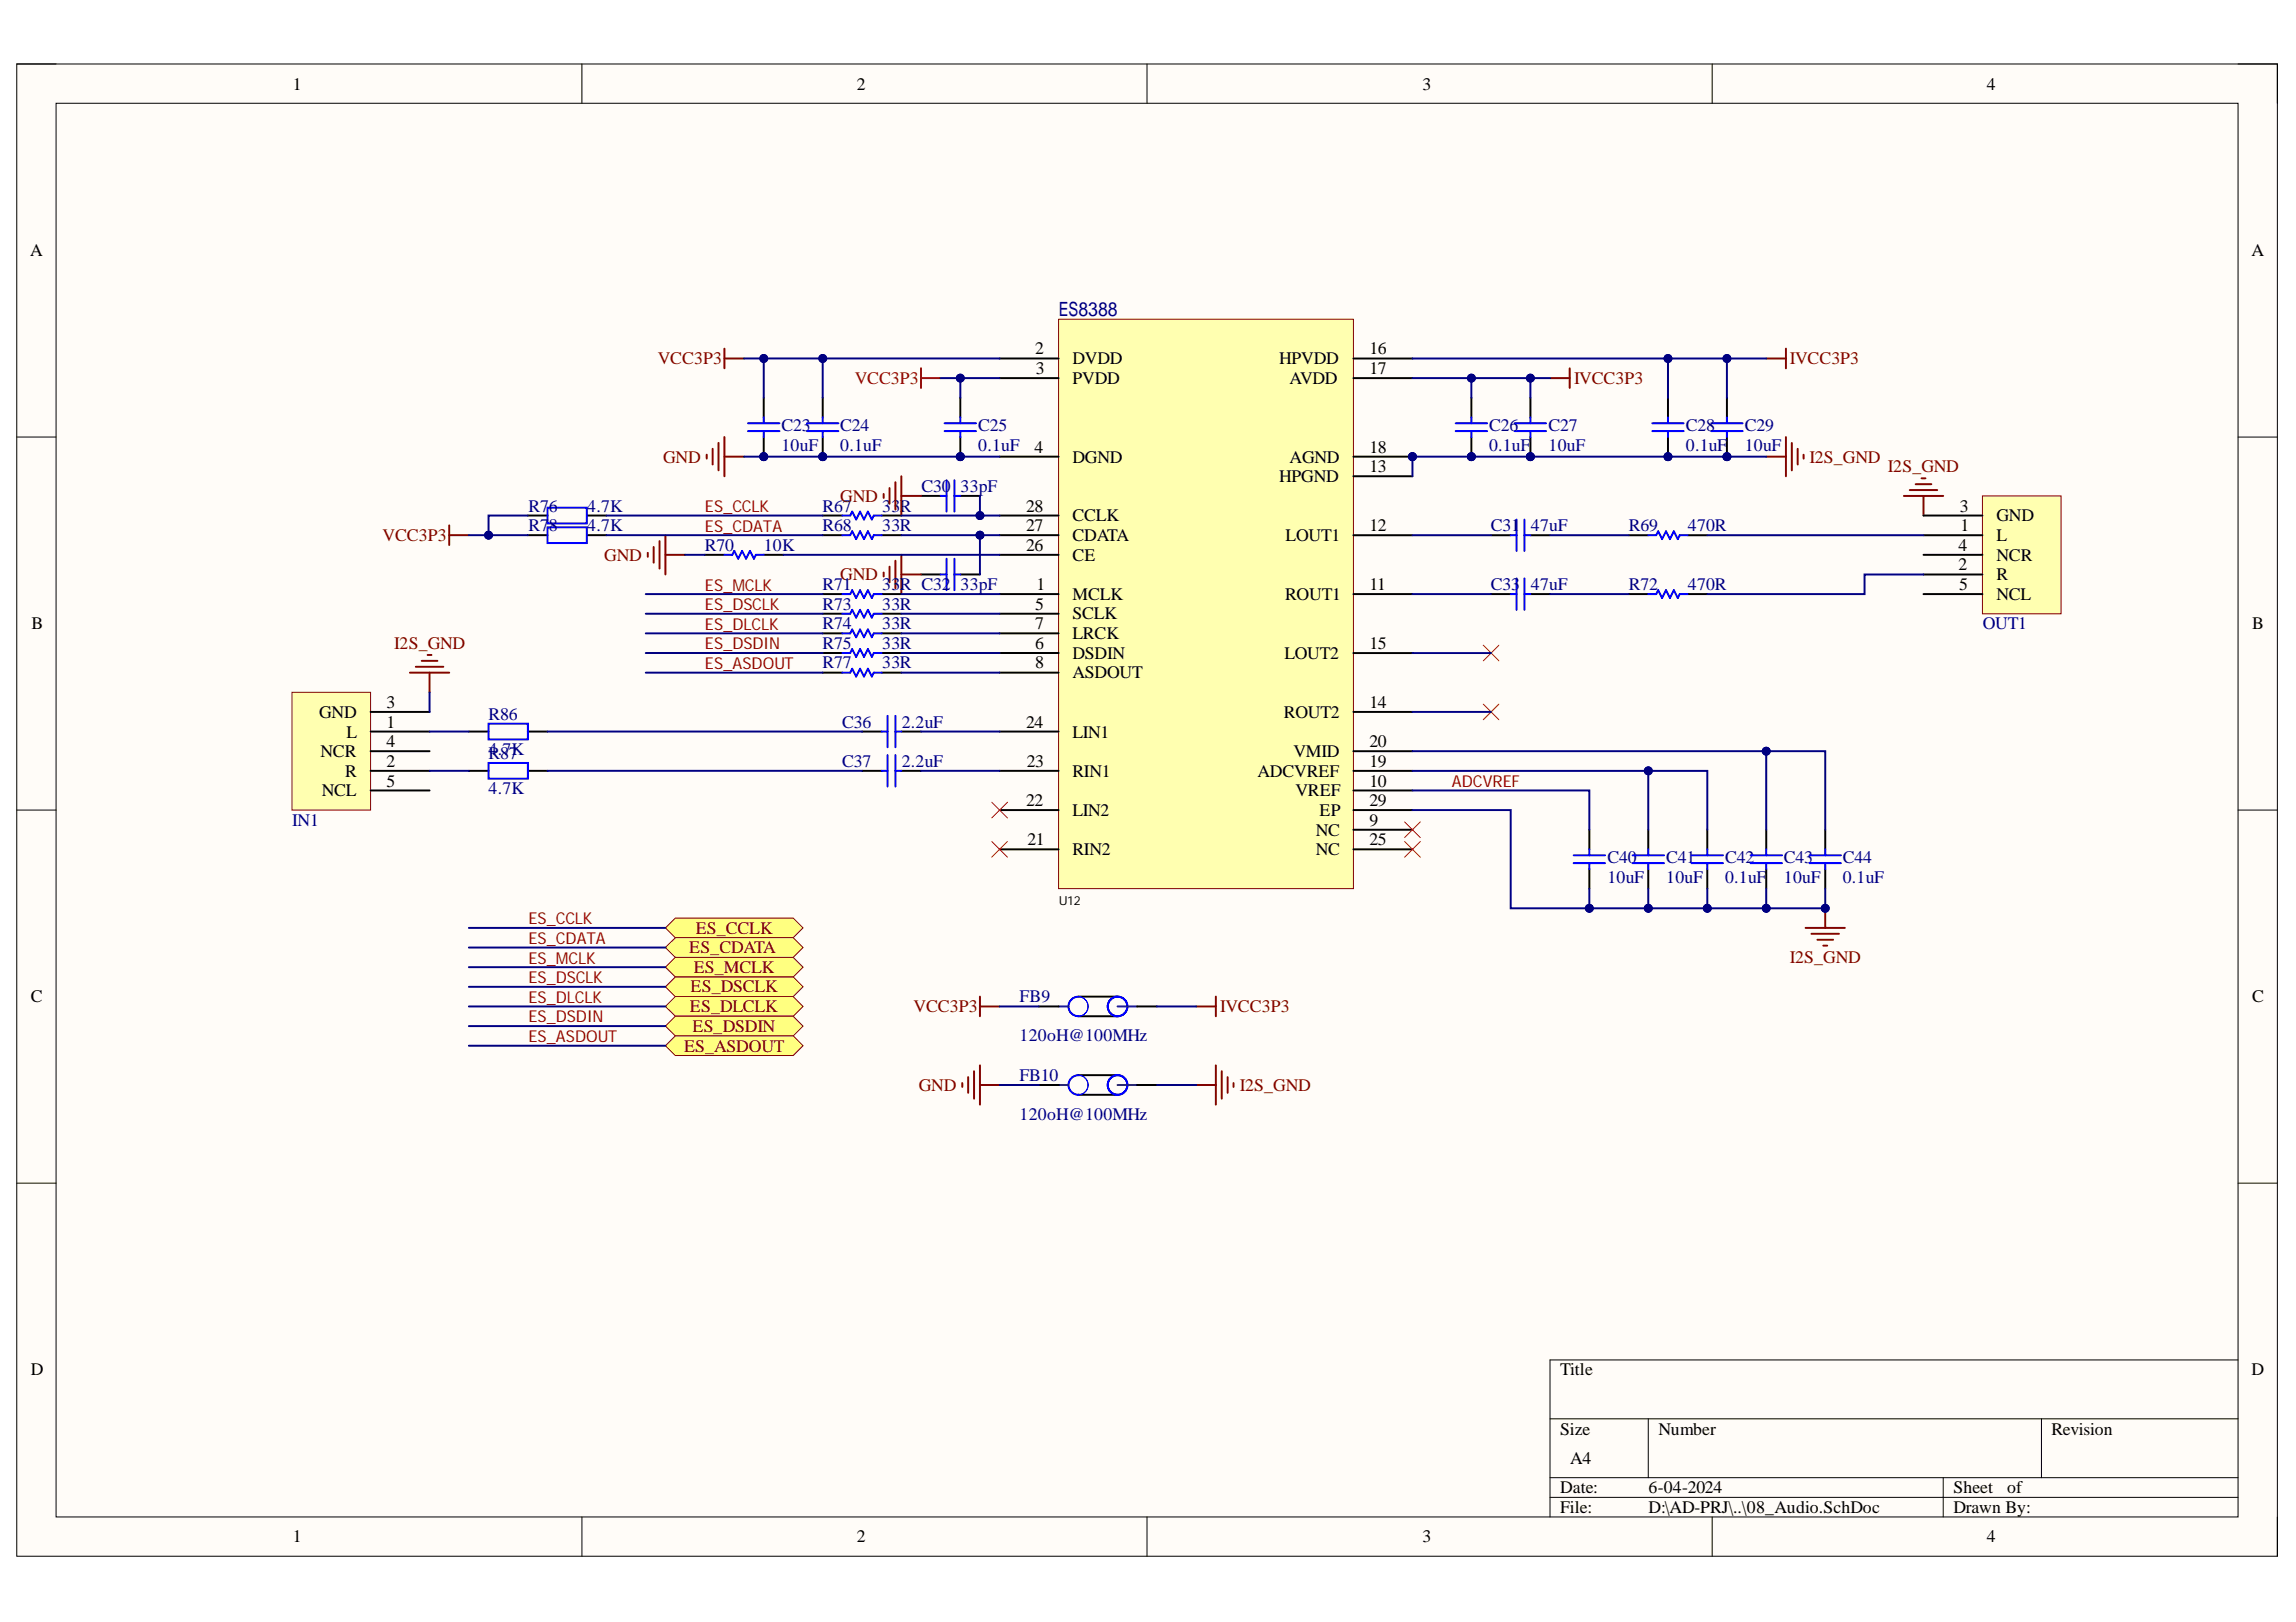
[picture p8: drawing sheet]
<svg xmlns="http://www.w3.org/2000/svg" width="297mm" height="210mm" viewBox="0 0 297 210" stroke-linecap="round" stroke-linejoin="round" font-family="sans-serif">
<defs><g id="words">
<text font-size="2.5" fill="#000080" x="137" y="40.9">ES8388</text>
<g font-size="2.3">
<text x="37.9" y="11.6">1</text>
<text x="110.8" y="11.6">2</text>
<text x="184" y="11.6">3</text>
<text x="257" y="11.6">4</text>
<text x="3.9" y="33.1">A</text>
<text x="291.3" y="33.1">A</text>
<text x="133.9" y="45.8">2</text>
<text x="138.7" y="47.1">DVDD</text>
<text x="165.5" y="47.1">HPVDD</text>
<text x="177.2" y="45.8">16</text>
<text x="134" y="48.4">3</text>
<text x="138.7" y="49.7">PVDD</text>
<text x="166.8" y="49.7">AVDD</text>
<text x="177.2" y="48.4">17</text>
<text x="133.8" y="58.6">4</text>
<text x="138.7" y="59.9">DGND</text>
<text x="166.8" y="59.9">AGND</text>
<text x="177.2" y="58.6">18</text>
<text x="165.5" y="62.4">HPGND</text>
<text x="177.2" y="61.1">13</text>
<text x="132.7" y="71.3">26</text>
<text x="132.7" y="68.7">27</text>
<text x="132.7" y="66.2">28</text>
<text x="138.7" y="70">CDATA</text>
<text x="138.7" y="67.5">CCLK</text>
<text x="166.3" y="70">LOUT1</text>
<text x="177.2" y="68.7">12</text>
<text x="253.4" y="71.3">4</text>
<text x="253.6" y="66.2">3</text>
<text x="253.6" y="68.7">1</text>
<text x="258.3" y="70">L</text>
<text x="258.3" y="67.5">GND</text>
<text x="134.1" y="76.3">1</text>
<text x="138.7" y="77.6">MCLK</text>
<text x="138.7" y="72.5">CE</text>
<text x="166.2" y="77.6">ROUT1</text>
<text x="177.2" y="76.3">11</text>
<text x="253.4" y="73.8">2</text>
<text x="253.5" y="76.3">5</text>
<text x="258.3" y="77.6">NCL</text>
<text x="258.3" y="75.1">R</text>
<text x="258.3" y="72.5">NCR</text>
<text x="4.1" y="81.4">B</text>
<text x="133.9" y="78.9">5</text>
<text x="133.9" y="84">6</text>
<text x="133.9" y="81.4">7</text>
<text x="138.7" y="80.1">SCLK</text>
<text x="138.7" y="82.7">LRCK</text>
<text x="177.2" y="84">15</text>
<text x="291.4" y="81.4">B</text>
<text x="133.9" y="86.5">8</text>
<text x="138.7" y="85.2">DSDIN</text>
<text x="138.7" y="87.8">ASDOUT</text>
<text x="166.2" y="85.2">LOUT2</text>
<text x="41.3" y="92.9">GND</text>
<text x="44.8" y="95.4">L</text>
<text x="50" y="94.2">1</text>
<text x="50" y="91.6">3</text>
<text x="132.7" y="94.2">24</text>
<text x="138.7" y="95.4">LIN1</text>
<text x="166.1" y="92.9">ROUT2</text>
<text x="177.2" y="91.6">14</text>
<text x="41.5" y="98">NCR</text>
<text x="44.7" y="100.5">R</text>
<text x="50" y="101.8">5</text>
<text x="50" y="99.3">2</text>
<text x="50" y="96.7">4</text>
<text x="132.8" y="99.3">23</text>
<text x="138.7" y="100.5">RIN1</text>
<text x="162.7" y="100.5">ADCVREF</text>
<text x="167.3" y="98">VMID</text>
<text x="177.2" y="101.8">10</text>
<text x="177.2" y="99.3">19</text>
<text x="177.2" y="96.7">20</text>
<text x="41.6" y="103.1">NCL</text>
<text x="132.7" y="104.3">22</text>
<text x="138.7" y="105.6">LIN2</text>
<text x="167.6" y="103.1">VREF</text>
<text x="170.7" y="105.6">EP</text>
<text x="177.2" y="106.9">9</text>
<text x="177.2" y="104.3">29</text>
<text x="132.9" y="109.4">21</text>
<text x="138.7" y="110.7">RIN2</text>
<text x="170.2" y="108.1">NC</text>
<text x="170.2" y="110.7">NC</text>
<text x="177.2" y="109.4">25</text>
<text x="4" y="129.7">C</text>
<text x="291.4" y="129.7">C</text>
<text x="4" y="178">D</text>
<text x="201.9" y="178">Title</text>
<text x="291.3" y="178">D</text>
<text x="201.9" y="185.6">Size</text>
<text x="214.6" y="185.6">Number</text>
<text x="265.4" y="185.6">Revision</text>
<text x="203.1" y="189.5">A4</text>
<text x="201.9" y="193.3">Date:</text>
<text x="201.9" y="195.8">File:</text>
<text x="213.3" y="193.3">6-04-2024</text>
<text x="213.3" y="195.8">D:\AD-PRJ\..\08_Audio.SchDoc</text>
<text x="252.7" y="193.3">Sheet</text>
<text x="252.7" y="195.8">Drawn By:</text>
<text x="259.7" y="193.3">of</text>
<text x="37.9" y="199.6">1</text>
<text x="110.8" y="199.6">2</text>
<text x="184" y="199.6">3</text>
<text x="257" y="199.6">4</text>
</g>
<g font-size="2.3" fill="#800000">
<text x="85.1" y="47.1">VCC3P3</text>
<text x="231.6" y="47.1">IVCC3P3</text>
<text x="203.6" y="49.7">IVCC3P3</text>
<text x="85.8" y="59.9">GND</text>
<text x="234.1" y="59.9">I2S_GND</text>
<text x="108.7" y="64.9">GND</text>
<text x="244.2" y="61.1">I2S_GND</text>
<text x="49.5" y="70">VCC3P3</text>
<text x="78.2" y="72.5">GND</text>
<text x="108.7" y="75.1">GND</text>
<text x="51" y="84">I2S_GND</text>
<text x="89.2" y="123.3">ES_CDATA</text>
<text x="89.8" y="125.9">ES_MCLK</text>
<text x="90" y="120.8">ES_CCLK</text>
<text x="231.6" y="124.6">I2S_GND</text>
<text x="89.3" y="131">ES_DLCLK</text>
<text x="89.3" y="128.4">ES_DSCLK</text>
<text x="118.2" y="131">VCC3P3</text>
<text x="157.9" y="131">IVCC3P3</text>
<text x="88.5" y="136.1">ES_ASDOUT</text>
<text x="89.6" y="133.5">ES_DSDIN</text>
<text x="118.9" y="141.2">GND</text>
<text x="160.4" y="141.2">I2S_GND</text>
</g>
<text font-size="2.3" fill="#980000" x="110.6" y="49.7">VCC3P3</text>
<g font-size="2.3" fill="#000080">
<text x="101.1" y="58.3">10uF</text>
<text x="101.1" y="55.8">C23</text>
<text x="108.7" y="58.3">0.1uF</text>
<text x="108.7" y="55.8">C24</text>
<text x="126.6" y="58.3">0.1uF</text>
<text x="126.6" y="55.8">C25</text>
<text x="192.6" y="58.3">0.1uF</text>
<text x="192.6" y="55.8">C26</text>
<text x="200.3" y="58.3">10uF</text>
<text x="200.3" y="55.8">C27</text>
<text x="218.1" y="58.3">0.1uF</text>
<text x="218.1" y="55.8">C28</text>
<text x="225.7" y="58.3">10uF</text>
<text x="225.7" y="55.8">C29</text>
<text x="119.2" y="63.7">C30</text>
<text x="124.3" y="63.7">33pF</text>
<text x="68.4" y="66.2">R7</text>
<text x="68.4" y="68.7">R7</text>
<text x="71" y="66.2">6</text>
<text x="71" y="68.7">8</text>
<text x="76" y="66.2">4.7K</text>
<text x="76" y="68.7">4.7K</text>
<text x="91.2" y="71.3">R70</text>
<text x="98.8" y="71.3">10K</text>
<text x="106.4" y="66.2">R67</text>
<text x="106.4" y="68.7">R68</text>
<text x="114.1" y="66.2">33R</text>
<text x="114.1" y="68.7">33R</text>
<text x="192.9" y="68.7">C31</text>
<text x="198.1" y="68.7">47uF</text>
<text x="210.7" y="68.7">R69</text>
<text x="218.4" y="68.7">470R</text>
<text x="106.4" y="76.3">R71</text>
<text x="114.1" y="76.3">33R C32</text>
<text x="124.3" y="76.3">33pF</text>
<text x="192.9" y="76.3">C33</text>
<text x="198.1" y="76.3">47uF</text>
<text x="210.7" y="76.3">R72</text>
<text x="218.4" y="76.3">470R</text>
<text x="106.4" y="78.9">R73</text>
<text x="106.4" y="81.4">R74</text>
<text x="106.4" y="84">R75</text>
<text x="114.1" y="78.9">33R</text>
<text x="114.1" y="81.4">33R</text>
<text x="114.1" y="84">33R</text>
<text x="256.5" y="81.4">OUT1</text>
<text x="106.4" y="86.5">R77</text>
<text x="114.1" y="86.5">33R</text>
<text x="63.2" y="93.2">R86</text>
<text x="109" y="94.2">C36</text>
<text x="116.7" y="94.2">2.2uF</text>
<text x="63.2" y="97.7">4.7K</text>
<text x="63.2" y="98.2">R87</text>
<text x="109" y="99.3">C37</text>
<text x="116.7" y="99.3">2.2uF</text>
<text x="37.8" y="106.9">IN1</text>
<text x="63.2" y="102.8">4.7K</text>
<text x="208" y="111.7">C40</text>
<text x="215.6" y="111.7">C41</text>
<text x="223.2" y="111.7">C42</text>
<text x="230.8" y="111.7">C43</text>
<text x="238.4" y="111.7">C44</text>
<text x="208" y="114.2">10uF</text>
<text x="215.6" y="114.2">10uF</text>
<text x="223.2" y="114.2">0.1uF</text>
<text x="230.8" y="114.2">10uF</text>
<text x="238.4" y="114.2">0.1uF</text>
<text x="131.9" y="129.7">FB9</text>
<text x="131.9" y="134.8">120oH@100MHz</text>
<text x="131.9" y="139.9">FB10</text>
<text x="131.9" y="145">120oH@100MHz</text>
</g>
<g font-size="2.1" fill="#980000">
<text x="91.2" y="66.3">ES_CCLK</text>
<text x="91.2" y="68.8">ES_CDATA</text>
<text x="91.2" y="76.4">ES_MCLK</text>
<text x="91.2" y="79">ES_DSCLK</text>
<text x="91.2" y="81.5">ES_DLCLK</text>
<text x="91.2" y="84">ES_DSDIN</text>
<text x="91.2" y="86.6">ES_ASDOUT</text>
<text x="187.8" y="101.8">ADCVREF</text>
<text x="68.4" y="119.6">ES_CCLK</text>
<text x="68.4" y="122.2">ES_CDATA</text>
<text x="68.4" y="124.7">ES_MCLK</text>
<text x="68.4" y="127.2">ES_DSCLK</text>
<text x="68.4" y="129.8">ES_DLCLK</text>
<text x="68.4" y="132.3">ES_DSDIN</text>
<text x="68.4" y="134.8">ES_ASDOUT</text>
</g>
<text font-size="1.6" x="137" y="117.2">U12</text>
</g></defs>
<path d="M2.2 8.3h292.4v193.1h-292.4z" fill-rule="evenodd" fill="#fffcf8"/>
<path d="M2.2 8.3h292.4v193.1h-292.4z" fill="none" stroke="#000" stroke-width=".13"/>
<path d="M7.3 13.4h282.2v182.9h-282.2z" fill-rule="evenodd" fill="#fffcf8"/>
<g fill="none" stroke="#000" stroke-width=".13">
<path d="M2.2 8.3h5.1M7.3 13.4h282.2v182.9h-282.2zM75.3 8.3v5.1M148.4 8.3v5.1M221.5 8.3v5.1M289.5 8.3h5.1v5.1M2.2 56.6h5.1M289.5 56.6h5.1M2.2 104.8h5.1M289.5 104.8h5.1M2.2 153.1h5.1M289.5 153.1h5.1"/>
<path d="M289.5 176h-89v20.3M75.3 196.3v5.1M148.4 196.3v5.1M200.5 183.6h89M200.5 191.2h89M200.5 193.8h89M213.2 183.6v7.6M221.5 196.3v5.1M251.4 191.2v5.1M264.1 183.6v7.6M294.6 196.3v5.1"/>
</g>
<circle cx="182.7" cy="59.1" r=".51" fill="#000080"/>
<circle cx="182.7" cy="59.1" r=".51" fill="none" stroke="#000080" stroke-width=".13"/>
<path d="M137 41.3h38.1v73.7h-38.1z" fill-rule="evenodd" fill="#ffffb0"/>
<path d="M137 41.3h38.1v73.7h-38.1z" fill="none" stroke="#800000" stroke-width=".13"/>
<g fill="none" stroke="#000" stroke-width=".25">
<path d="M129.3 46.4h7.7M129.3 48.9h7.7M129.3 59.1h7.7M175.1 46.4h7.6M175.1 48.9h7.6M175.1 59.1h7.6M129.3 76.9h7.7M129.3 79.4h7.7M175.1 76.9h7.6M175.1 69.3h7.6M175.1 61.6h7.6M129.3 84.5h7.7"/>
<path d="M129.3 82h7.7M129.3 87h7.7M175.1 84.5h7.6M175.1 92.1h7.6M175.1 107.4h7.6M175.1 102.3h7.6"/>
</g>
<circle cx="182.7" cy="59.1" r=".51" fill="#000080"/>
<circle cx="182.7" cy="59.1" r=".51" fill="none" stroke="#000080" stroke-width=".13"/>
<path d="M129.3 71.8h7.7M129.3 69.3h7.7M129.3 66.7h7.7M129.3 99.8h7.7M129.3 94.7h7.7M175.1 99.8h7.6M175.1 97.2h7.6M129.3 109.9h7.7M129.3 104.8h7.7M175.1 109.9h7.6M175.1 104.8h7.6" fill="none" stroke="#000" stroke-width=".25"/>
<path d="M91.4 58.8v.6M92.2 58.1v2M93 57.3v3.6M93.7 45.1v2.6M93.7 56.6v5M93.7 46.4h2.6M93.7 59.1h2.6" fill="none" stroke="#800000" stroke-width=".25"/>
<path d="M119.2 47.7v2.5M119.2 48.9h2.5" fill="none" stroke="#980000" stroke-width=".25"/>
<circle cx="98.8" cy="59.1" r=".51" fill="#000080"/>
<circle cx="98.8" cy="59.1" r=".51" fill="none" stroke="#000080" stroke-width=".13"/>
<path d="M98.8 56.6v2.5" fill="none" stroke="#000" stroke-width=".25"/>
<circle cx="98.8" cy="59.1" r=".51" fill="#000080"/>
<circle cx="98.8" cy="59.1" r=".51" fill="none" stroke="#000080" stroke-width=".13"/>
<path d="M98.8 51.5v2.5" fill="none" stroke="#000" stroke-width=".25"/>
<path d="M96.8 54.8h4M96.8 55.8h4M98.8 54v.8M98.8 55.8v.8" fill="none" stroke="#00f" stroke-width=".25"/>
<circle cx="124.2" cy="59.1" r=".51" fill="#000080"/>
<circle cx="124.2" cy="59.1" r=".51" fill="none" stroke="#000080" stroke-width=".13"/>
<path d="M124.2 56.6v2.5" fill="none" stroke="#000" stroke-width=".25"/>
<circle cx="124.2" cy="59.1" r=".51" fill="#000080"/>
<circle cx="124.2" cy="59.1" r=".51" fill="none" stroke="#000080" stroke-width=".13"/>
<path d="M124.2 51.5v2.5" fill="none" stroke="#000" stroke-width=".25"/>
<path d="M122.2 54.8h4.1M122.2 55.8h4.1M124.2 54v.8M124.2 55.8v.8" fill="none" stroke="#00f" stroke-width=".25"/>
<circle cx="106.4" cy="59.1" r=".51" fill="#000080"/>
<circle cx="106.4" cy="59.1" r=".51" fill="none" stroke="#000080" stroke-width=".13"/>
<path d="M106.4 56.6v2.5" fill="none" stroke="#000" stroke-width=".25"/>
<circle cx="106.4" cy="59.1" r=".51" fill="#000080"/>
<circle cx="106.4" cy="59.1" r=".51" fill="none" stroke="#000080" stroke-width=".13"/>
<path d="M106.4 51.5v2.5" fill="none" stroke="#000" stroke-width=".25"/>
<path d="M104.4 54.8h4.1M104.4 55.8h4.1M106.4 54v.8M106.4 55.8v.8" fill="none" stroke="#00f" stroke-width=".25"/>
<path d="M200.5 48.9h2.6M203.1 47.7v2.5M228.5 46.4h2.5M228.5 59.1h2.5M231 45.1v2.6M231 56.6v5M231.8 57.3v3.6M232.6 58.1v2M233.3 58.8v.6" fill="none" stroke="#800000" stroke-width=".25"/>
<circle cx="223.4" cy="59.1" r=".51" fill="#000080"/>
<circle cx="223.4" cy="59.1" r=".51" fill="none" stroke="#000080" stroke-width=".13"/>
<path d="M223.4 56.6v2.5" fill="none" stroke="#000" stroke-width=".25"/>
<circle cx="223.4" cy="59.1" r=".51" fill="#000080"/>
<circle cx="223.4" cy="59.1" r=".51" fill="none" stroke="#000080" stroke-width=".13"/>
<path d="M223.4 51.5v2.5" fill="none" stroke="#000" stroke-width=".25"/>
<path d="M221.4 54.8h4.1M221.4 55.8h4.1M223.4 54v.8M223.4 55.8v.8" fill="none" stroke="#00f" stroke-width=".25"/>
<circle cx="198" cy="59.1" r=".51" fill="#000080"/>
<circle cx="198" cy="59.1" r=".51" fill="none" stroke="#000080" stroke-width=".13"/>
<path d="M198 56.6v2.5" fill="none" stroke="#000" stroke-width=".25"/>
<circle cx="198" cy="59.1" r=".51" fill="#000080"/>
<circle cx="198" cy="59.1" r=".51" fill="none" stroke="#000080" stroke-width=".13"/>
<path d="M198 51.5v2.5" fill="none" stroke="#000" stroke-width=".25"/>
<path d="M196 54.8h4M196 55.8h4M198 54v.8M198 55.8v.8" fill="none" stroke="#00f" stroke-width=".25"/>
<circle cx="215.8" cy="59.1" r=".51" fill="#000080"/>
<circle cx="215.8" cy="59.1" r=".51" fill="none" stroke="#000080" stroke-width=".13"/>
<path d="M215.8 56.6v2.5" fill="none" stroke="#000" stroke-width=".25"/>
<circle cx="215.8" cy="59.1" r=".51" fill="#000080"/>
<circle cx="215.8" cy="59.1" r=".51" fill="none" stroke="#000080" stroke-width=".13"/>
<path d="M215.8 51.5v2.5" fill="none" stroke="#000" stroke-width=".25"/>
<path d="M213.8 54.8h4M213.8 55.8h4M215.8 54v.8M215.8 55.8v.8" fill="none" stroke="#00f" stroke-width=".25"/>
<circle cx="190.4" cy="59.1" r=".51" fill="#000080"/>
<circle cx="190.4" cy="59.1" r=".51" fill="none" stroke="#000080" stroke-width=".13"/>
<path d="M190.4 56.6v2.5" fill="none" stroke="#000" stroke-width=".25"/>
<circle cx="190.4" cy="59.1" r=".51" fill="#000080"/>
<circle cx="190.4" cy="59.1" r=".51" fill="none" stroke="#000080" stroke-width=".13"/>
<g fill="none" stroke="#000" stroke-width=".25">
<path d="M190.4 51.5v2.5M192.9 69.3h2.5M192.9 76.9h2.5M198 69.3h2.5M198 76.9h2.5M210.7 69.3h2.5M210.7 76.9h2.5M218.3 69.3h2.6M218.3 76.9h2.6M205.6 107.4v2.5M205.6 112.5v2.5M213.2 107.4v2.5"/>
<path d="M213.2 112.5v2.5M220.9 107.4v2.5M220.9 112.5v2.5M228.5 107.4v2.5M228.5 112.5v2.5M236.1 107.4v2.5M236.1 112.5v2.5"/>
</g>
<g fill="none" stroke="#00f" stroke-width=".25">
<path d="M188.3 54.8h4.1M188.3 55.8h4.1M190.4 54v.8M190.4 55.8v.8M195.4 69.3h.8M195.4 76.9h.8M196.2 67.2v4.1M196.2 74.9v4M197.2 67.2v4.1M197.2 74.9v4M197.2 69.3h.8M197.2 76.9h.8"/>
<path d="M213.2 69.3h1.1l.2-.5 .5 1 .5-1 .5 1 .6-1 .5 1 .2-.5h1M213.2 76.9h1.1l.2-.5 .5 1 .5-1 .5 1 .6-1 .5 1 .2-.5h1M203.6 111.7h4M203.6 110.7h4M205.6 109.9v.8M205.6 111.7v.8M211.2 111.7h4.1M211.2 110.7h4.1M213.2 109.9v.8M213.2 111.7v.8M218.8 111.7h4.1M218.8 110.7h4.1"/>
<path d="M220.9 109.9v.8M220.9 111.7v.8M226.5 111.7h4M226.5 110.7h4M228.5 109.9v.8M228.5 111.7v.8M234.1 111.7h4.1M234.1 110.7h4.1M236.1 109.9v.8M236.1 111.7v.8"/>
</g>
<path d="M181.7 106.4l2 2M181.7 108.9l2 2M183.7 106.4l-2 2M183.7 108.9l-2 2" fill="none" stroke="#f00" stroke-width=".13"/>
<path d="M236.1 117.5v2.6M233.6 120.1h5.1M234.3 120.8h3.6M235.1 121.6h2.1M235.9 122.4h.5" fill="none" stroke="#800000" stroke-width=".25"/>
<circle cx="236.1" cy="117.5" r=".51" fill="#000080"/>
<circle cx="236.1" cy="117.5" r=".51" fill="none" stroke="#000080" stroke-width=".13"/>
<path d="M106.4 66.7h2.6M106.4 69.3h2.6M114.1 66.7h2.5M114.1 69.3h2.5M119.2 64.2h2.5M124.2 64.2h2.6M60.7 94.7h2.5M68.3 94.7h2.5" fill="none" stroke="#000" stroke-width=".25"/>
<path d="M109 66.7h1l.2-.5 .6 1 .5-1 .5 1 .5-1 .5 1 .2-.5h1.1M109 69.3h1l.2-.5 .6 1 .5-1 .5 1 .5-1 .5 1 .2-.5h1.1M121.7 64.2h.8M122.5 62.1v4.1M123.5 62.1v4.1M123.5 64.2h.7M63.2 93.7h5.1v2h-5.1z" fill="none" stroke="#00f" stroke-width=".25"/>
<path d="M246.3 64.2h5.1M247.1 63.4h3.5M247.8 62.7h2.1M248.6 61.9h.5M248.8 64.2v2.5" fill="none" stroke="#800000" stroke-width=".25"/>
<path d="M37.8 89.6h10.1v15.2h-10.1z" fill-rule="evenodd" fill="#ffffb0"/>
<path d="M37.8 89.6h10.1v15.2h-10.1z" fill="none" stroke="#800000" stroke-width=".13"/>
<path d="M47.9 99.8h7.7M47.9 97.2h7.7M47.9 94.7h7.7M47.9 92.1h7.7M47.9 102.3h7.7" fill="none" stroke="#000" stroke-width=".25"/>
<path d="M256.5 64.2h10.1v15.2h-10.1z" fill-rule="evenodd" fill="#ffffb0"/>
<path d="M256.5 64.2h10.1v15.2h-10.1z" fill="none" stroke="#800000" stroke-width=".13"/>
<g fill="none" stroke="#000" stroke-width=".25">
<path d="M68.3 66.7h2.5M68.3 69.3h2.5M75.9 66.7h2.6M75.9 69.3h2.6M91.2 71.8h2.5M98.8 71.8h2.5M106.4 76.9h2.6M106.4 79.4h2.6M114.1 76.9h2.5M114.1 79.4h2.5M119.2 74.3h2.5M124.2 74.3h2.6"/>
<path d="M248.8 76.9h7.7M248.8 74.3h7.7M248.8 71.8h7.7M248.8 69.3h7.7M248.8 66.7h7.7M60.7 99.8h2.5M68.3 99.8h2.5M106.4 82h2.6M106.4 84.5h2.6M106.4 87h2.6M111.5 99.8h2.6M111.5 94.7h2.6"/>
<path d="M114.1 82h2.5M114.1 84.5h2.5M114.1 87h2.5M116.6 99.8h2.6M116.6 94.7h2.6"/>
</g>
<g fill="none" stroke="#00f" stroke-width=".25">
<path d="M70.8 65.7h5.1v2h-5.1zM70.8 68.2h5.1v2.1h-5.1zM93.7 71.8h1l.3-.5 .5 1 .5-1 .5 1 .5-1 .5 1 .3-.5h1M109 76.9h1l.2-.5 .6 1 .5-1 .5 1 .5-1 .5 1 .2-.5h1.1M109 79.4h1l.2-.5 .6 1 .5-1 .5 1 .5-1 .5 1 .2-.5h1.1M121.7 74.3h.8M122.5 72.3v4.1M123.5 72.3v4.1M123.5 74.3h.7M63.2 98.7h5.1v2.1h-5.1zM109 82h1l.2-.5 .6 1 .5-1 .5 1 .5-1 .5 1 .2-.5h1.1M109 84.5h1l.2-.5 .6 1 .5-1 .5 1 .5-1 .5 1 .2-.5h1.1"/>
<path d="M109 87h1l.2-.5 .6 1.1 .5-1.1 .5 1.1 .5-1.1 .5 1.1 .2-.6h1.1M114.1 94.7h.7M114.1 99.8h.7M114.8 92.6v4.1M114.8 97.7v4.1M115.8 92.6v4.1M115.8 97.7v4.1M115.8 94.7h.8M115.8 99.8h.8"/>
</g>
<g fill="none" stroke="#800000" stroke-width=".25">
<path d="M58.1 68v2.5M58.1 69.3h2.6M83.8 71.5v.6M84.6 70.8v2M85.3 70v3.6M86.1 69.3v5M86.1 71.8h2.5M114.3 63.9v.5M114.3 74.1v.5M115.1 63.2v2M115.1 73.3v2.1M115.8 62.4v3.6"/>
<path d="M115.8 72.6v3.5M116.6 61.6v5.1M116.6 71.8v5.1M116.6 64.2h2.6M116.6 74.3h2.6M53 87h5.1M53.8 86.3h3.6M54.6 85.5h2M55.3 84.8h.5M55.6 87v2.6"/>
</g>
<path d="M191.9 83.5l2 2M191.9 91.1l2 2M193.9 83.5l-2 2M193.9 91.1l-2 2M128.3 103.8l2 2.1M128.3 108.9l2 2M130.3 103.8l-2 2.1M130.3 108.9l-2 2" fill="none" stroke="#f00" stroke-width=".13"/>
<path d="M86.1 120.1l1.3-1.3h15.2l1.3 1.3-1.3 1.3h-15.2z" fill-rule="evenodd" fill="#ffff80"/>
<path d="M86.1 120.1l1.3-1.3h15.2l1.3 1.3-1.3 1.3h-15.2z" fill="none" stroke="#800000" stroke-width=".13"/>
<path d="M86.1 122.6l1.3-1.2h15.2l1.3 1.2-1.3 1.3h-15.2z" fill-rule="evenodd" fill="#ffff80"/>
<path d="M86.1 122.6l1.3-1.2h15.2l1.3 1.2-1.3 1.3h-15.2z" fill="none" stroke="#800000" stroke-width=".13"/>
<path d="M86.1 125.2l1.3-1.3h15.2l1.3 1.3-1.3 1.2h-15.2z" fill-rule="evenodd" fill="#ffff80"/>
<path d="M86.1 125.2l1.3-1.3h15.2l1.3 1.3-1.3 1.2h-15.2z" fill="none" stroke="#800000" stroke-width=".13"/>
<path d="M86.1 127.7l1.3-1.3h15.2l1.3 1.3-1.3 1.3h-15.2z" fill-rule="evenodd" fill="#ffff80"/>
<path d="M86.1 127.7l1.3-1.3h15.2l1.3 1.3-1.3 1.3h-15.2z" fill="none" stroke="#800000" stroke-width=".13"/>
<path d="M86.1 130.2l1.3-1.2h15.2l1.3 1.2-1.3 1.3h-15.2z" fill-rule="evenodd" fill="#ffff80"/>
<path d="M86.1 130.2l1.3-1.2h15.2l1.3 1.2-1.3 1.3h-15.2z" fill="none" stroke="#800000" stroke-width=".13"/>
<path d="M86.1 132.8l1.3-1.3h15.2l1.3 1.3-1.3 1.3h-15.2z" fill-rule="evenodd" fill="#ffff80"/>
<path d="M86.1 132.8l1.3-1.3h15.2l1.3 1.3-1.3 1.3h-15.2z" fill="none" stroke="#800000" stroke-width=".13"/>
<path d="M86.1 135.3l1.3-1.2h15.2l1.3 1.2-1.3 1.3h-15.2z" fill-rule="evenodd" fill="#ffff80"/>
<path d="M86.1 135.3l1.3-1.2h15.2l1.3 1.2-1.3 1.3h-15.2z" fill="none" stroke="#800000" stroke-width=".13"/>
<g fill="none" stroke="#800000" stroke-width=".25">
<path d="M125.3 139.4v2M126 138.6v3.6M126.8 129v2.5M126.8 137.9v5.1M126.8 130.2h2.5M154.8 130.2h2.5M157.3 129v2.5M157.3 137.9v5.1M158.1 138.6v3.6M158.8 139.4v2M124.5 140.2v.5M126.8 140.4h2.5"/>
<path d="M154.8 140.4h2.5M159.6 140.2v.5"/>
</g>
<path d="M134.4 130.2h2.6M139.5 129h5.1M139.5 131.5h5.1M147.1 130.2h2.6" fill="none" stroke="#000" stroke-width=".25"/>
<g fill="none" stroke="#00f" stroke-width=".25">
<path d="M139.5 129a1.26 1.26 0 0 0-1.3 1.3 1.26 1.26 0 0 0 1.4 1.2"/>
<circle cx="144.6" cy="130.2" r="1.27"/>
</g>
<circle cx="139.5" cy="130.2" r="1.27" fill="none" stroke="#00f" stroke-width=".13"/>
<path d="M137 130.2h1.2M144.6 130.2h2.5" fill="none" stroke="#30007b" stroke-width=".25"/>
<path d="M223.4 46.4v5.1" fill="none" stroke="#000080" stroke-width=".25"/>
<circle cx="223.4" cy="46.4" r=".51" fill="#000080"/>
<circle cx="223.4" cy="46.4" r=".51" fill="none" stroke="#000080" stroke-width=".13"/>
<path d="M60.7 69.3h7.6M55.6 99.8h5.1M55.6 94.7h5.1M60.7 135.3h25.4M60.7 132.8h25.4M60.7 130.2h25.4M60.7 127.7h25.4M60.7 125.2h25.4M60.7 122.6h25.4M60.7 120.1h25.4" fill="none" stroke="#000080" stroke-width=".25"/>
<circle cx="63.2" cy="69.3" r=".51" fill="#000080"/>
<circle cx="63.2" cy="69.3" r=".51" fill="none" stroke="#000080" stroke-width=".13"/>
<path d="M68.3 66.7h-5.1v2.6" fill="none" stroke="#000080" stroke-width=".25"/>
<circle cx="63.2" cy="69.3" r=".51" fill="#000080"/>
<circle cx="63.2" cy="69.3" r=".51" fill="none" stroke="#000080" stroke-width=".13"/>
<path d="M96.3 59.1h33M78.5 69.3h27.9M78.5 66.7h27.9M83.5 79.4h22.9M83.5 76.9h22.9M88.6 71.8h2.6M70.8 99.8h40.7M70.8 94.7h40.7M83.5 87h22.9M83.5 84.5h22.9M83.5 82h22.9" fill="none" stroke="#000080" stroke-width=".25"/>
<circle cx="124.2" cy="59.1" r=".51" fill="#000080"/>
<circle cx="124.2" cy="59.1" r=".51" fill="none" stroke="#000080" stroke-width=".13"/>
<circle cx="106.4" cy="59.1" r=".51" fill="#000080"/>
<circle cx="106.4" cy="59.1" r=".51" fill="none" stroke="#000080" stroke-width=".13"/>
<circle cx="98.8" cy="59.1" r=".51" fill="#000080"/>
<circle cx="98.8" cy="59.1" r=".51" fill="none" stroke="#000080" stroke-width=".13"/>
<path d="M96.3 46.4h33" fill="none" stroke="#000080" stroke-width=".25"/>
<circle cx="98.8" cy="46.4" r=".51" fill="#000080"/>
<circle cx="98.8" cy="46.4" r=".51" fill="none" stroke="#000080" stroke-width=".13"/>
<circle cx="106.4" cy="46.4" r=".51" fill="#000080"/>
<circle cx="106.4" cy="46.4" r=".51" fill="none" stroke="#000080" stroke-width=".13"/>
<path d="M101.3 71.8h28M116.6 69.3h12.7M116.6 79.4h12.7M116.6 76.9h12.7M116.6 87h12.7M116.6 84.5h12.7M116.6 82h12.7" fill="none" stroke="#000080" stroke-width=".25"/>
<circle cx="126.8" cy="69.3" r=".51" fill="#000080"/>
<circle cx="126.8" cy="69.3" r=".51" fill="none" stroke="#000080" stroke-width=".13"/>
<path d="M116.6 66.7h12.7" fill="none" stroke="#000080" stroke-width=".25"/>
<circle cx="126.8" cy="66.7" r=".51" fill="#000080"/>
<circle cx="126.8" cy="66.7" r=".51" fill="none" stroke="#000080" stroke-width=".13"/>
<path d="M121.7 48.9h7.6M119.2 99.8h10.1M119.2 94.7h10.1" fill="none" stroke="#000080" stroke-width=".25"/>
<circle cx="124.2" cy="48.9" r=".51" fill="#000080"/>
<circle cx="124.2" cy="48.9" r=".51" fill="none" stroke="#000080" stroke-width=".13"/>
<path d="M182.7 104.8h12.7v12.7h40.7v-2.5" fill="none" stroke="#000080" stroke-width=".25"/>
<circle cx="205.6" cy="117.5" r=".51" fill="#000080"/>
<circle cx="205.6" cy="117.5" r=".51" fill="none" stroke="#000080" stroke-width=".13"/>
<circle cx="213.2" cy="117.5" r=".51" fill="#000080"/>
<circle cx="213.2" cy="117.5" r=".51" fill="none" stroke="#000080" stroke-width=".13"/>
<circle cx="220.9" cy="117.5" r=".51" fill="#000080"/>
<circle cx="220.9" cy="117.5" r=".51" fill="none" stroke="#000080" stroke-width=".13"/>
<circle cx="228.5" cy="117.5" r=".51" fill="#000080"/>
<circle cx="228.5" cy="117.5" r=".51" fill="none" stroke="#000080" stroke-width=".13"/>
<circle cx="236.1" cy="117.5" r=".51" fill="#000080"/>
<circle cx="236.1" cy="117.5" r=".51" fill="none" stroke="#000080" stroke-width=".13"/>
<path d="M182.7 99.8h38.2v7.6M182.7 102.3h22.9v5.1" fill="none" stroke="#000080" stroke-width=".25"/>
<circle cx="213.2" cy="99.8" r=".51" fill="#000080"/>
<circle cx="213.2" cy="99.8" r=".51" fill="none" stroke="#000080" stroke-width=".13"/>
<path d="M182.7 97.2h45.8v10.2" fill="none" stroke="#000080" stroke-width=".25"/>
<circle cx="228.5" cy="97.2" r=".51" fill="#000080"/>
<circle cx="228.5" cy="97.2" r=".51" fill="none" stroke="#000080" stroke-width=".13"/>
<path d="M228.5 59.1h-45.8v2.5M182.7 76.9h10.2M182.7 69.3h10.2M182.7 92.1h10.2M182.7 84.5h10.2" fill="none" stroke="#000080" stroke-width=".25"/>
<circle cx="182.7" cy="59.1" r=".51" fill="#000080"/>
<circle cx="182.7" cy="59.1" r=".51" fill="none" stroke="#000080" stroke-width=".13"/>
<circle cx="190.4" cy="59.1" r=".51" fill="#000080"/>
<circle cx="190.4" cy="59.1" r=".51" fill="none" stroke="#000080" stroke-width=".13"/>
<circle cx="198" cy="59.1" r=".51" fill="#000080"/>
<circle cx="198" cy="59.1" r=".51" fill="none" stroke="#000080" stroke-width=".13"/>
<circle cx="215.8" cy="59.1" r=".51" fill="#000080"/>
<circle cx="215.8" cy="59.1" r=".51" fill="none" stroke="#000080" stroke-width=".13"/>
<circle cx="223.4" cy="59.1" r=".51" fill="#000080"/>
<circle cx="223.4" cy="59.1" r=".51" fill="none" stroke="#000080" stroke-width=".13"/>
<path d="M182.7 48.9h17.8" fill="none" stroke="#000080" stroke-width=".25"/>
<circle cx="198" cy="48.9" r=".51" fill="#000080"/>
<circle cx="198" cy="48.9" r=".51" fill="none" stroke="#000080" stroke-width=".13"/>
<circle cx="190.4" cy="48.9" r=".51" fill="#000080"/>
<circle cx="190.4" cy="48.9" r=".51" fill="none" stroke="#000080" stroke-width=".13"/>
<path d="M182.7 46.4h45.8" fill="none" stroke="#000080" stroke-width=".25"/>
<circle cx="223.4" cy="46.4" r=".51" fill="#000080"/>
<circle cx="223.4" cy="46.4" r=".51" fill="none" stroke="#000080" stroke-width=".13"/>
<circle cx="215.8" cy="46.4" r=".51" fill="#000080"/>
<circle cx="215.8" cy="46.4" r=".51" fill="none" stroke="#000080" stroke-width=".13"/>
<path d="M200.5 76.9h10.2M200.5 69.3h10.2M220.9 69.3h27.9M248.8 74.3h-7.6v2.6h-20.3M228.5 97.2h7.6v10.2" fill="none" stroke="#000080" stroke-width=".25"/>
<circle cx="228.5" cy="97.2" r=".51" fill="#000080"/>
<circle cx="228.5" cy="97.2" r=".51" fill="none" stroke="#000080" stroke-width=".13"/>
<path d="M98.8 46.4v5.1M55.6 89.6v2.5" fill="none" stroke="#000080" stroke-width=".25"/>
<circle cx="98.8" cy="46.4" r=".51" fill="#000080"/>
<circle cx="98.8" cy="46.4" r=".51" fill="none" stroke="#000080" stroke-width=".13"/>
<path d="M106.4 46.4v5.1" fill="none" stroke="#000080" stroke-width=".25"/>
<circle cx="106.4" cy="46.4" r=".51" fill="#000080"/>
<circle cx="106.4" cy="46.4" r=".51" fill="none" stroke="#000080" stroke-width=".13"/>
<path d="M124.2 48.9v2.6" fill="none" stroke="#000080" stroke-width=".25"/>
<circle cx="124.2" cy="48.9" r=".51" fill="#000080"/>
<circle cx="124.2" cy="48.9" r=".51" fill="none" stroke="#000080" stroke-width=".13"/>
<path d="M126.8 69.3v5" fill="none" stroke="#000080" stroke-width=".25"/>
<circle cx="126.8" cy="69.3" r=".51" fill="#000080"/>
<circle cx="126.8" cy="69.3" r=".51" fill="none" stroke="#000080" stroke-width=".13"/>
<path d="M126.8 64.2v2.5" fill="none" stroke="#000080" stroke-width=".25"/>
<circle cx="126.8" cy="66.7" r=".51" fill="#000080"/>
<circle cx="126.8" cy="66.7" r=".51" fill="none" stroke="#000080" stroke-width=".13"/>
<path d="M190.4 48.9v2.6" fill="none" stroke="#000080" stroke-width=".25"/>
<circle cx="190.4" cy="48.9" r=".51" fill="#000080"/>
<circle cx="190.4" cy="48.9" r=".51" fill="none" stroke="#000080" stroke-width=".13"/>
<path d="M198 48.9v2.6" fill="none" stroke="#000080" stroke-width=".25"/>
<circle cx="198" cy="48.9" r=".51" fill="#000080"/>
<circle cx="198" cy="48.9" r=".51" fill="none" stroke="#000080" stroke-width=".13"/>
<path d="M205.6 115v2.5" fill="none" stroke="#000080" stroke-width=".25"/>
<circle cx="205.6" cy="117.5" r=".51" fill="#000080"/>
<circle cx="205.6" cy="117.5" r=".51" fill="none" stroke="#000080" stroke-width=".13"/>
<path d="M213.2 115v2.5" fill="none" stroke="#000080" stroke-width=".25"/>
<circle cx="213.2" cy="117.5" r=".51" fill="#000080"/>
<circle cx="213.2" cy="117.5" r=".51" fill="none" stroke="#000080" stroke-width=".13"/>
<path d="M213.2 99.8v7.6" fill="none" stroke="#000080" stroke-width=".25"/>
<circle cx="213.2" cy="99.8" r=".51" fill="#000080"/>
<circle cx="213.2" cy="99.8" r=".51" fill="none" stroke="#000080" stroke-width=".13"/>
<path d="M215.8 46.4v5.1" fill="none" stroke="#000080" stroke-width=".25"/>
<circle cx="215.8" cy="46.4" r=".51" fill="#000080"/>
<circle cx="215.8" cy="46.4" r=".51" fill="none" stroke="#000080" stroke-width=".13"/>
<path d="M220.9 115v2.5" fill="none" stroke="#000080" stroke-width=".25"/>
<circle cx="220.9" cy="117.5" r=".51" fill="#000080"/>
<circle cx="220.9" cy="117.5" r=".51" fill="none" stroke="#000080" stroke-width=".13"/>
<path d="M228.5 115v2.5" fill="none" stroke="#000080" stroke-width=".25"/>
<circle cx="228.5" cy="117.5" r=".51" fill="#000080"/>
<circle cx="228.5" cy="117.5" r=".51" fill="none" stroke="#000080" stroke-width=".13"/>
<path d="M129.3 130.2h5.1M149.7 130.2h5.1M129.3 140.4h5.1M149.7 140.4h5.1" fill="none" stroke="#000080" stroke-width=".25"/>
<path d="M139.5 139.1h5.1M134.4 140.4h2.6M139.5 141.7h5.1M147.1 140.4h2.6" fill="none" stroke="#000" stroke-width=".25"/>
<g fill="none" stroke="#00f" stroke-width=".25">
<path d="M139.5 139.2a1.26 1.26 0 0 0-1.3 1.3 1.26 1.26 0 0 0 1.4 1.2"/>
<circle cx="144.6" cy="140.4" r="1.27"/>
</g>
<circle cx="139.5" cy="140.4" r="1.27" fill="none" stroke="#00f" stroke-width=".13"/>
<path d="M137 140.4h1.2M144.6 140.4h2.5" fill="none" stroke="#30007b" stroke-width=".25"/>
<use href="#words"/>
</svg>
